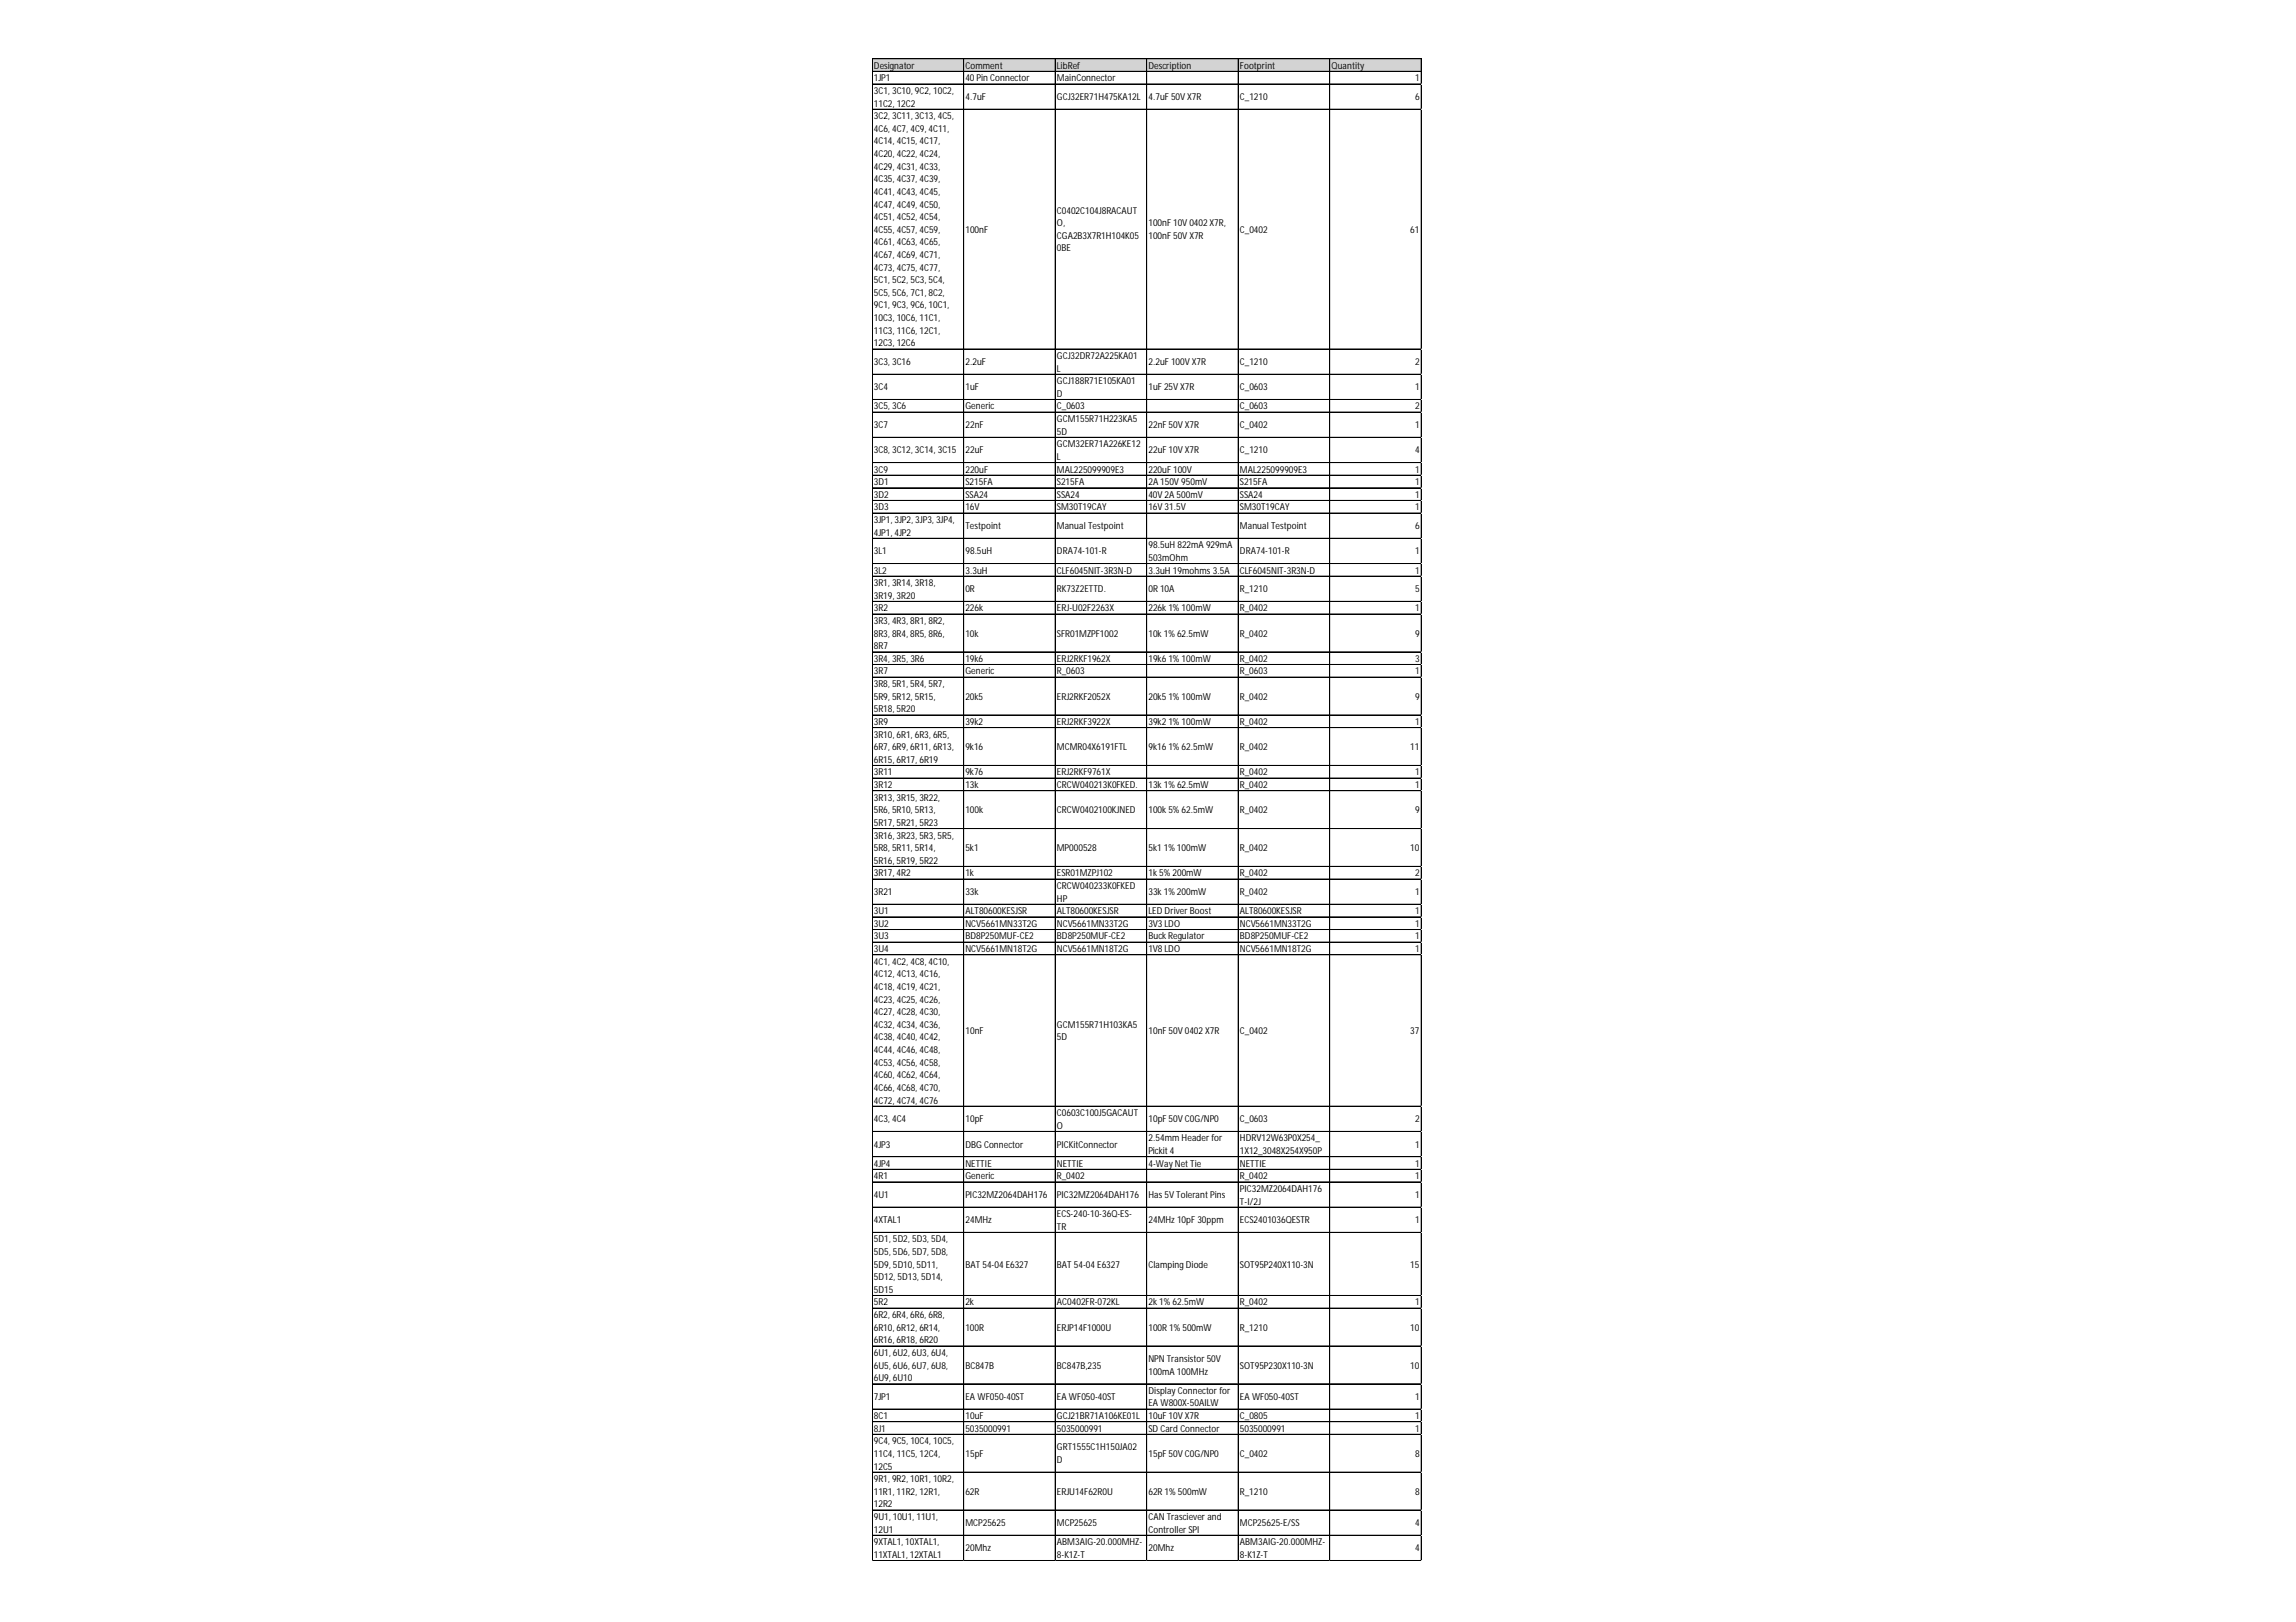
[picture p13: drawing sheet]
<svg xmlns="http://www.w3.org/2000/svg" width="297mm" height="210mm" viewBox="0 0 297 210" stroke-linecap="round" stroke-linejoin="round" font-family="sans-serif">
<defs><g id="words">
<g font-size="1.2">
<text x="113.1" y="8.9">Designator</text>
<text x="113.1" y="10.5">1JP1</text>
<text x="124.9" y="8.9">Comment</text>
<text x="124.9" y="10.5">40 Pin Connector</text>
<text x="136.7" y="8.9">LibRef</text>
<text x="136.7" y="10.5">MainConnector</text>
<text x="148.6" y="8.9">Description</text>
<text x="160.4" y="8.9">Footprint</text>
<text x="172.2" y="8.9">Quantity</text>
<text x="183.1" y="10.5">1</text>
<text x="113.1" y="12.2">3C1, 3C10, 9C2, 10C2,</text>
<text x="113.1" y="13.8">11C2, 12C2</text>
<text x="113.1" y="15.4">3C2, 3C11, 3C13, 4C5,</text>
<text x="113.1" y="17.1">4C6, 4C7, 4C9, 4C11,</text>
<text x="124.9" y="12.9">4.7uF</text>
<text x="136.7" y="12.9">GCJ32ER71H475KA12L</text>
<text x="148.6" y="12.9">4.7uF 50V X7R</text>
<text x="160.4" y="12.9">C_1210</text>
<text x="183.1" y="12.9">6</text>
<text x="113.1" y="18.7">4C14, 4C15, 4C17,</text>
<text x="113.1" y="20.3">4C20, 4C22, 4C24,</text>
<text x="113.1" y="22">4C29, 4C31, 4C33,</text>
<text x="113.1" y="23.6">4C35, 4C37, 4C39,</text>
<text x="113.1" y="25.2">4C41, 4C43, 4C45,</text>
<text x="113.1" y="26.9">4C47, 4C49, 4C50,</text>
<text x="113.1" y="28.5">4C51, 4C52, 4C54,</text>
<text x="136.7" y="27.6">C0402C104J8RACAUT</text>
<text x="136.7" y="29.3">O,</text>
<text x="148.6" y="29.3">100nF 10V 0402 X7R,</text>
<text x="113.1" y="30.1">4C55, 4C57, 4C59,</text>
<text x="113.1" y="31.8">4C61, 4C63, 4C65,</text>
<text x="113.1" y="33.4">4C67, 4C69, 4C71,</text>
<text x="113.1" y="35">4C73, 4C75, 4C77,</text>
<text x="124.9" y="30.1">100nF</text>
<text x="136.7" y="30.9">CGA2B3X7R1H104K05</text>
<text x="136.7" y="32.5">0BE</text>
<text x="148.6" y="30.9">100nF 50V X7R</text>
<text x="160.4" y="30.1">C_0402</text>
<text x="182.5" y="30.1">61</text>
<text x="113.1" y="36.7">5C1, 5C2, 5C3, 5C4,</text>
<text x="113.1" y="38.3">5C5, 5C6, 7C1, 8C2,</text>
<text x="113.1" y="39.9">9C1, 9C3, 9C6, 10C1,</text>
<text x="113.1" y="41.6">10C3, 10C6, 11C1,</text>
<text x="113.1" y="43.2">11C3, 11C6, 12C1,</text>
<text x="113.1" y="44.8">12C3, 12C6</text>
<text x="113.1" y="47.2">3C3, 3C16</text>
<text x="124.9" y="47.2">2.2uF</text>
<text x="136.7" y="46.5">GCJ32DR72A225KA01</text>
<text x="148.6" y="47.2">2.2uF 100V X7R</text>
<text x="160.4" y="47.2">C_1210</text>
<text x="183.1" y="47.2">2</text>
<text x="113.1" y="50.5">3C4</text>
<text x="113.1" y="53">3C5, 3C6</text>
<text x="124.9" y="50.5">1uF</text>
<text x="124.9" y="53">Generic</text>
<text x="136.7" y="48.1">L</text>
<text x="136.7" y="49.7">GCJ188R71E105KA01</text>
<text x="136.7" y="51.4">D</text>
<text x="136.7" y="53">C_0603</text>
<text x="148.6" y="50.5">1uF 25V X7R</text>
<text x="160.4" y="50.5">C_0603</text>
<text x="160.4" y="53">C_0603</text>
<text x="183.1" y="50.5">1</text>
<text x="183.1" y="53">2</text>
<text x="113.1" y="55.4">3C7</text>
<text x="113.1" y="58.7">3C8, 3C12, 3C14, 3C15</text>
<text x="124.9" y="55.4">22nF</text>
<text x="124.9" y="58.7">22uF</text>
<text x="136.7" y="54.6">GCM155R71H223KA5</text>
<text x="136.7" y="56.3">5D</text>
<text x="136.7" y="57.9">GCM32ER71A226KE12</text>
<text x="136.7" y="59.5">L</text>
<text x="148.6" y="55.4">22nF 50V X7R</text>
<text x="148.6" y="58.7">22uF 10V X7R</text>
<text x="160.4" y="55.4">C_0402</text>
<text x="160.4" y="58.7">C_1210</text>
<text x="183.1" y="55.4">1</text>
<text x="183.1" y="58.7">4</text>
<text x="113.1" y="61.2">3C9</text>
<text x="113.1" y="62.8">3D1</text>
<text x="113.1" y="64.4">3D2</text>
<text x="124.9" y="61.2">220uF</text>
<text x="124.9" y="62.8">S215FA</text>
<text x="124.9" y="64.4">SSA24</text>
<text x="136.7" y="61.2">MAL225099909E3</text>
<text x="136.7" y="62.8">S215FA</text>
<text x="136.7" y="64.4">SSA24</text>
<text x="148.6" y="61.2">220uF 100V</text>
<text x="148.6" y="62.8">2A 150V 950mV</text>
<text x="148.6" y="64.4">40V 2A 500mV</text>
<text x="160.4" y="61.2">MAL225099909E3</text>
<text x="160.4" y="62.8">S215FA</text>
<text x="160.4" y="64.4">SSA24</text>
<text x="183.1" y="61.2">1</text>
<text x="183.1" y="62.8">1</text>
<text x="183.1" y="64.4">1</text>
<text x="113.1" y="66.1">3D3</text>
<text x="113.1" y="67.7">3JP1, 3JP2, 3JP3, 3JP4,</text>
<text x="113.1" y="69.3">4JP1, 4JP2</text>
<text x="113.1" y="71.7">3L1</text>
<text x="124.9" y="66.1">16V</text>
<text x="124.9" y="68.5">Testpoint</text>
<text x="124.9" y="71.7">98.5uH</text>
<text x="136.7" y="66.1">SM30T19CAY</text>
<text x="136.7" y="68.5">Manual Testpoint</text>
<text x="136.7" y="71.7">DRA74-101-R</text>
<text x="148.6" y="66.1">16V 31.5V</text>
<text x="148.6" y="71">98.5uH 822mA 929mA</text>
<text x="160.4" y="66.1">SM30T19CAY</text>
<text x="160.4" y="68.5">Manual Testpoint</text>
<text x="160.4" y="71.7">DRA74-101-R</text>
<text x="183.1" y="66.1">1</text>
<text x="183.1" y="68.5">6</text>
<text x="183.1" y="71.7">1</text>
<text x="113.1" y="74.2">3L2</text>
<text x="113.1" y="75.9">3R1, 3R14, 3R18,</text>
<text x="113.1" y="77.5">3R19, 3R20</text>
<text x="124.9" y="74.2">3.3uH</text>
<text x="124.9" y="76.6">0R</text>
<text x="136.7" y="74.2">CLF6045NIT-3R3N-D</text>
<text x="136.7" y="76.6">RK73Z2ETTD.</text>
<text x="148.6" y="72.6">503mOhm</text>
<text x="148.6" y="74.2">3.3uH 19mohms3.5A</text>
<text x="148.6" y="76.6">0R 10A</text>
<text x="160.4" y="74.2">CLF6045NIT-3R3N-D</text>
<text x="160.4" y="76.6">R_1210</text>
<text x="183.1" y="74.2">1</text>
<text x="183.1" y="76.6">5</text>
<text x="113.1" y="79.1">3R2</text>
<text x="113.1" y="80.8">3R3, 4R3, 8R1, 8R2,</text>
<text x="113.1" y="82.4">8R3, 8R4, 8R5, 8R6,</text>
<text x="124.9" y="79.1">226k</text>
<text x="124.9" y="82.4">10k</text>
<text x="136.7" y="79.1">ERJ-U02F2263X</text>
<text x="136.7" y="82.4">SFR01MZPF1002</text>
<text x="148.6" y="79.1">226k 1% 100mW</text>
<text x="148.6" y="82.4">10k 1% 62.5mW</text>
<text x="160.4" y="79.1">R_0402</text>
<text x="160.4" y="82.4">R_0402</text>
<text x="183.1" y="79.1">1</text>
<text x="183.1" y="82.4">9</text>
<text x="113.1" y="84">8R7</text>
<text x="113.1" y="85.6">3R4, 3R5, 3R6</text>
<text x="113.1" y="87.3">3R7</text>
<text x="113.1" y="88.9">3R8, 5R1, 5R4, 5R7,</text>
<text x="124.9" y="85.6">19k6</text>
<text x="124.9" y="87.3">Generic</text>
<text x="136.7" y="85.6">ERJ2RKF1962X</text>
<text x="136.7" y="87.3">R_0603</text>
<text x="148.6" y="85.6">19k6 1% 100mW</text>
<text x="160.4" y="85.6">R_0402</text>
<text x="160.4" y="87.3">R_0603</text>
<text x="183.1" y="85.6">3</text>
<text x="183.1" y="87.3">1</text>
<text x="113.1" y="90.5">5R9, 5R12, 5R15,</text>
<text x="113.1" y="92.2">5R18, 5R20</text>
<text x="113.1" y="93.8">3R9</text>
<text x="113.1" y="95.4">3R10, 6R1, 6R3, 6R5,</text>
<text x="124.9" y="90.5">20k5</text>
<text x="124.9" y="93.8">39k2</text>
<text x="136.7" y="90.5">ERJ2RKF2052X</text>
<text x="136.7" y="93.8">ERJ2RKF3922X</text>
<text x="148.6" y="90.5">20k5 1% 100mW</text>
<text x="148.6" y="93.8">39k2 1% 100mW</text>
<text x="160.4" y="90.5">R_0402</text>
<text x="160.4" y="93.8">R_0402</text>
<text x="183.1" y="90.5">9</text>
<text x="183.1" y="93.8">1</text>
<text x="113.1" y="97.1">6R7, 6R9, 6R11, 6R13,</text>
<text x="113.1" y="98.7">6R15, 6R17, 6R19</text>
<text x="113.1" y="100.3">3R11</text>
<text x="113.1" y="102">3R12</text>
<text x="124.9" y="97.1">9k16</text>
<text x="124.9" y="100.3">9k76</text>
<text x="124.9" y="102">13k</text>
<text x="136.7" y="97.1">MCMR04X6191FTL</text>
<text x="136.7" y="100.3">ERJ2RKF9761X</text>
<text x="136.7" y="102">CRCW040213K0FKED.</text>
<text x="148.6" y="97.1">9k16 1% 62.5mW</text>
<text x="148.6" y="102">13k 1% 62.5mW</text>
<text x="160.4" y="97.1">R_0402</text>
<text x="160.4" y="100.3">R_0402</text>
<text x="160.4" y="102">R_0402</text>
<text x="182.5" y="97.1">11</text>
<text x="183.1" y="100.3">1</text>
<text x="183.1" y="102">1</text>
<text x="113.1" y="103.6">3R13, 3R15, 3R22,</text>
<text x="113.1" y="105.2">5R6, 5R10, 5R13,</text>
<text x="113.1" y="106.9">5R17, 5R21, 5R23</text>
<text x="124.9" y="105.2">100k</text>
<text x="136.7" y="105.2">CRCW0402100KJNED</text>
<text x="148.6" y="105.2">100k 5% 62.5mW</text>
<text x="160.4" y="105.2">R_0402</text>
<text x="183.1" y="105.2">9</text>
<text x="113.1" y="108.5">3R16, 3R23, 5R3, 5R5,</text>
<text x="113.1" y="110.1">5R8, 5R11, 5R14,</text>
<text x="113.1" y="111.8">5R16, 5R19, 5R22</text>
<text x="113.1" y="113.4">3R17, 4R2</text>
<text x="124.9" y="110.1">5k1</text>
<text x="124.9" y="113.4">1k</text>
<text x="136.7" y="110.1">MP000528</text>
<text x="136.7" y="113.4">ESR01MZPJ102</text>
<text x="148.6" y="110.1">5k1 1% 100mW</text>
<text x="148.6" y="113.4">1k 5% 200mW</text>
<text x="160.4" y="110.1">R_0402</text>
<text x="160.4" y="113.4">R_0402</text>
<text x="182.5" y="110.1">10</text>
<text x="183.1" y="113.4">2</text>
<text x="113.1" y="115.8">3R21</text>
<text x="113.1" y="118.3">3U1</text>
<text x="113.1" y="119.9">3U2</text>
<text x="124.9" y="115.8">33k</text>
<text x="124.9" y="118.3">ALT80600KESJSR</text>
<text x="124.9" y="119.9">NCV5661MN33T2G</text>
<text x="136.7" y="115">CRCW040233K0FKED</text>
<text x="136.7" y="116.7">HP</text>
<text x="136.7" y="118.3">ALT80600KESJSR</text>
<text x="136.7" y="119.9">NCV5661MN33T2G</text>
<text x="148.6" y="115.8">33k 1% 200mW</text>
<text x="148.6" y="118.3">LED Driver Boost</text>
<text x="148.6" y="119.9">3V3 LDO</text>
<text x="160.4" y="115.8">R_0402</text>
<text x="160.4" y="118.3">ALT80600KESJSR</text>
<text x="160.4" y="119.9">NCV5661MN33T2G</text>
<text x="183.1" y="115.8">1</text>
<text x="183.1" y="118.3">1</text>
<text x="183.1" y="119.9">1</text>
<text x="113.1" y="121.6">3U3</text>
<text x="113.1" y="123.2">3U4</text>
<text x="113.1" y="124.8">4C1, 4C2, 4C8, 4C10,</text>
<text x="124.9" y="121.6">BD8P250MUF-CE2</text>
<text x="124.9" y="123.2">NCV5661MN18T2G</text>
<text x="136.7" y="121.6">BD8P250MUF-CE2</text>
<text x="136.7" y="123.2">NCV5661MN18T2G</text>
<text x="148.6" y="121.6">Buck Regulator</text>
<text x="148.6" y="123.2">1V8 LDO</text>
<text x="160.4" y="121.6">BD8P250MUF-CE2</text>
<text x="160.4" y="123.2">NCV5661MN18T2G</text>
<text x="183.1" y="121.6">1</text>
<text x="183.1" y="123.2">1</text>
<text x="113.1" y="126.5">4C12, 4C13, 4C16,</text>
<text x="113.1" y="128.1">4C18, 4C19, 4C21,</text>
<text x="113.1" y="129.7">4C23, 4C25, 4C26,</text>
<text x="113.1" y="131.4">4C27, 4C28, 4C30,</text>
<text x="113.1" y="133">4C32, 4C34, 4C36,</text>
<text x="113.1" y="134.6">4C38, 4C40, 4C42,</text>
<text x="113.1" y="136.3">4C44, 4C46, 4C48,</text>
<text x="113.1" y="137.9">4C53, 4C56, 4C58,</text>
<text x="124.9" y="133.8">10nF</text>
<text x="136.7" y="133">GCM155R71H103KA5</text>
<text x="136.7" y="134.6">5D</text>
<text x="148.6" y="133.8">10nF 50V 0402 X7R</text>
<text x="160.4" y="133.8">C_0402</text>
<text x="182.5" y="133.8">37</text>
<text x="113.1" y="139.5">4C60, 4C62, 4C64,</text>
<text x="113.1" y="141.2">4C66, 4C68, 4C70,</text>
<text x="113.1" y="142.8">4C72, 4C74, 4C76</text>
<text x="113.1" y="145.2">4C3, 4C4</text>
<text x="113.1" y="148.5">4JP3</text>
<text x="124.9" y="145.2">10pF</text>
<text x="124.9" y="148.5">DBG Connector</text>
<text x="136.7" y="144.4">C0603C100J5GACAUT</text>
<text x="136.7" y="146.1">O</text>
<text x="136.7" y="148.5">PICKitConnector</text>
<text x="148.6" y="145.2">10pF 50V C0G/NP0</text>
<text x="148.6" y="147.7">2.54mm Header for</text>
<text x="148.6" y="149.3">Pickit4</text>
<text x="160.4" y="145.2">C_0603</text>
<text x="160.4" y="147.7">HDRV12W63P0X254_</text>
<text x="160.4" y="149.3">1X12_3048X254X950P</text>
<text x="183.1" y="145.2">2</text>
<text x="183.1" y="148.5">1</text>
<text x="113.1" y="151">4JP4</text>
<text x="113.1" y="152.6">4R1</text>
<text x="113.1" y="155">4U1</text>
<text x="124.9" y="151">NETTIE</text>
<text x="124.9" y="152.6">Generic</text>
<text x="124.9" y="155">PIC32MZ2064DAH176</text>
<text x="136.7" y="151">NETTIE</text>
<text x="136.7" y="152.6">R_0402</text>
<text x="136.7" y="155">PIC32MZ2064DAH176</text>
<text x="148.6" y="151">4-Way NetTie</text>
<text x="148.6" y="155">Has5V TolerantPins</text>
<text x="160.4" y="151">NETTIE</text>
<text x="160.4" y="152.6">R_0402</text>
<text x="160.4" y="154.2">PIC32MZ2064DAH176</text>
<text x="160.4" y="155.9">T-I/2J</text>
<text x="183.1" y="151">1</text>
<text x="183.1" y="152.6">1</text>
<text x="183.1" y="155">1</text>
<text x="113.1" y="158.3">4XTAL1</text>
<text x="113.1" y="160.8">5D1, 5D2, 5D3, 5D4,</text>
<text x="124.9" y="158.3">24MHz</text>
<text x="136.7" y="157.5">ECS-240-10-36Q-ES-</text>
<text x="136.7" y="159.1">TR</text>
<text x="148.6" y="158.3">24MHz 10pF 30ppm</text>
<text x="160.4" y="158.3">ECS2401036QESTR</text>
<text x="183.1" y="158.3">1</text>
<text x="113.1" y="162.4">5D5, 5D6, 5D7, 5D8,</text>
<text x="113.1" y="164">5D9, 5D10, 5D11,</text>
<text x="113.1" y="165.7">5D12, 5D13, 5D14,</text>
<text x="113.1" y="167.3">5D15</text>
<text x="124.9" y="164">BAT 54-04 E6327</text>
<text x="136.7" y="164">BAT 54-04 E6327</text>
<text x="148.6" y="164">Clamping Diode</text>
<text x="160.4" y="164">SOT95P240X110-3N</text>
<text x="182.5" y="164">15</text>
<text x="113.1" y="168.9">5R2</text>
<text x="113.1" y="170.6">6R2, 6R4, 6R6, 6R8,</text>
<text x="113.1" y="172.2">6R10, 6R12, 6R14,</text>
<text x="113.1" y="173.8">6R16, 6R18, 6R20</text>
<text x="124.9" y="168.9">2k</text>
<text x="124.9" y="172.2">100R</text>
<text x="136.7" y="168.9">AC0402FR-072KL</text>
<text x="136.7" y="172.2">ERJP14F1000U</text>
<text x="148.6" y="168.9">2k 1% 62.5mW</text>
<text x="148.6" y="172.2">100R 1% 500mW</text>
<text x="160.4" y="168.9">R_0402</text>
<text x="160.4" y="172.2">R_1210</text>
<text x="182.5" y="172.2">10</text>
<text x="183.1" y="168.9">1</text>
<text x="113.1" y="175.5">6U1, 6U2, 6U3, 6U4,</text>
<text x="113.1" y="177.1">6U5, 6U6, 6U7, 6U8,</text>
<text x="113.1" y="178.7">6U9, 6U10</text>
<text x="124.9" y="177.1">BC847B</text>
<text x="136.7" y="177.1">BC847B,235</text>
<text x="148.6" y="176.3">NPN Transistor 50V</text>
<text x="148.6" y="177.9">100mA 100MHz</text>
<text x="160.4" y="177.1">SOT95P230X110-3N</text>
<text x="182.5" y="177.1">10</text>
<text x="113.1" y="181.2">7JP1</text>
<text x="113.1" y="183.6">8C1</text>
<text x="113.1" y="185.3">8J1</text>
<text x="124.9" y="181.2">EA WF050-40ST</text>
<text x="124.9" y="183.6">10uF</text>
<text x="124.9" y="185.3">5035000991</text>
<text x="136.7" y="181.2">EA WF050-40ST</text>
<text x="136.7" y="183.6">GCJ21BR71A106KE01L</text>
<text x="136.7" y="185.3">5035000991</text>
<text x="148.6" y="180.4">Display Connector for</text>
<text x="148.6" y="182">EA W800X-50AILW</text>
<text x="148.6" y="183.6">10uF 10V X7R</text>
<text x="148.6" y="185.3">SD Card Connector</text>
<text x="160.4" y="181.2">EA WF050-40ST</text>
<text x="160.4" y="183.6">C_0805</text>
<text x="160.4" y="185.3">5035000991</text>
<text x="183.1" y="181.2">1</text>
<text x="183.1" y="183.6">1</text>
<text x="183.1" y="185.3">1</text>
<text x="113.1" y="186.9">9C4, 9C5, 10C4, 10C5,</text>
<text x="113.1" y="188.5">11C4, 11C5, 12C4,</text>
<text x="113.1" y="190.2">12C5</text>
<text x="113.1" y="191.8">9R1, 9R2, 10R1, 10R2,</text>
<text x="124.9" y="188.5">15pF</text>
<text x="136.7" y="187.7">GRT1555C1H150JA02</text>
<text x="136.7" y="189.3">D</text>
<text x="148.6" y="188.5">15pF 50V C0G/NP0</text>
<text x="160.4" y="188.5">C_0402</text>
<text x="183.1" y="188.5">8</text>
<text x="113.1" y="193.4">11R1, 11R2, 12R1,</text>
<text x="113.1" y="195.1">12R2</text>
<text x="113.1" y="196.7">9U1, 10U1, 11U1,</text>
<text x="124.9" y="193.4">62R</text>
<text x="124.9" y="197.5">MCP25625</text>
<text x="136.7" y="193.4">ERJU14F62R0U</text>
<text x="136.7" y="197.5">MCP25625</text>
<text x="148.6" y="193.4">62R 1% 500mW</text>
<text x="148.6" y="196.7">CAN Trasciever and</text>
<text x="160.4" y="193.4">R_1210</text>
<text x="160.4" y="197.5">MCP25625-E/SS</text>
<text x="183.1" y="193.4">8</text>
<text x="183.1" y="197.5">4</text>
<text x="113.1" y="198.3">12U1</text>
<text x="113.1" y="200">9XTAL1, 10XTAL1,</text>
<text x="113.1" y="201.6">11XTAL1, 12XTAL1</text>
<text x="124.9" y="200.8">20Mhz</text>
<text x="136.7" y="200">ABM3AIG-20.000MHZ-</text>
<text x="136.7" y="201.6">8-K1Z-T</text>
<text x="148.6" y="198.3">ControllerSPI</text>
<text x="148.6" y="200.8">20Mhz</text>
<text x="160.4" y="200">ABM3AIG-20.000MHZ-</text>
<text x="160.4" y="201.6">8-K1Z-T</text>
<text x="183.1" y="200.8">4</text>
</g>
</g></defs>
<path d="M112.8 7.6h71.2v1.7h-71.2z" fill="#d3d3d3"/>
<g fill="none" stroke="#000" stroke-width=".13">
<path d="M112.8 7.6l.1 194.4M112.9 7.6h71M112.9 9.2h71M112.9 9.3h71M112.9 10.9h71M112.9 14.1h71M112.9 14.2h71M124.7 7.7v194.3M136.5 7.7v194.3M148.3 7.7l.1 194.3M160.2 7.7v194.3M172 7.7v194.3"/>
<path d="M183.9 7.7v194.3M112.9 45.2h71M112.9 48.4h71M112.9 48.5h71M112.9 51.7h71M112.9 53.3h71M112.9 53.4h71M112.9 56.6h71M112.9 59.9h71M112.9 61.5h71M112.9 63.1h71M112.9 63.2h71"/>
<path d="M112.9 64.8h71M112.9 66.4h71M112.9 69.7h71M112.9 72.9h71M112.9 73h71M112.9 74.6h71M112.9 77.8h71M112.9 77.9h71M112.9 79.5h71M112.9 84.4h71M112.9 86h71M112.9 87.6h71"/>
<path d="M112.9 87.7h71M112.9 92.5h71M112.9 92.6h71M112.9 94.2h71M112.9 99.1h71M112.9 100.7h71M112.9 102.3h71M112.9 102.4h71M112.9 107.2h71M112.9 112.1h71M112.9 113.8h71M112.9 117h71"/>
<path d="M112.9 118.7h71M112.9 120.3h71M112.9 121.9h71M112.9 123.6h71M112.9 143.2h71M112.9 146.4h71M112.9 149.7h71M112.9 151.3h71M112.9 152.9h71M112.9 153h71M112.9 156.2h71M112.9 159.5h71"/>
<path d="M112.9 167.6h71M112.9 167.7h71M112.9 169.3h71M112.9 174.2h71M112.9 179.1h71M112.9 182.3h71M112.9 182.4h71M112.9 184h71M112.9 185.6h71M112.9 190.5h71M112.9 195.4h71M112.9 198.7h71"/>
<path d="M112.9 201.9h71M112.9 202h71"/>
</g>
<path d="M112.8 202v.1" fill="none" stroke="#d4d4d4" stroke-width=".13"/>
<path d="M112.8 202l.1 .1z" fill="#d4d4d4"/>
<path d="M124.7 202v.1" fill="none" stroke="#d4d4d4" stroke-width=".13"/>
<path d="M124.7 202v.1z" fill="#d4d4d4"/>
<path d="M136.5 202v.1" fill="none" stroke="#d4d4d4" stroke-width=".13"/>
<path d="M136.5 202l.1 .1z" fill="#d4d4d4"/>
<path d="M148.3 202v.1" fill="none" stroke="#d4d4d4" stroke-width=".13"/>
<path d="M148.3 202l.1 .1z" fill="#d4d4d4"/>
<path d="M160.2 202v.1" fill="none" stroke="#d4d4d4" stroke-width=".13"/>
<path d="M160.2 202v.1z" fill="#d4d4d4"/>
<path d="M172 202v.1" fill="none" stroke="#d4d4d4" stroke-width=".13"/>
<path d="M172 202l.1 .1z" fill="#d4d4d4"/>
<path d="M183.9 202v.1" fill="none" stroke="#d4d4d4" stroke-width=".13"/>
<path d="M183.9 202v.1z" fill="#d4d4d4"/>
<path d="M183.9 10.9h.1" fill="none" stroke="#d4d4d4" stroke-width=".13"/>
<path d="M183.9 10.9h.1z" fill="#d4d4d4"/>
<path d="M183.9 14.1h.1" fill="none" stroke="#d4d4d4" stroke-width=".13"/>
<path d="M183.9 14.1l.1 .1z" fill="#d4d4d4"/>
<path d="M183.9 45.2h.1" fill="none" stroke="#d4d4d4" stroke-width=".13"/>
<path d="M183.9 45.2h.1z" fill="#d4d4d4"/>
<path d="M183.9 48.4h.1" fill="none" stroke="#d4d4d4" stroke-width=".13"/>
<path d="M183.9 48.4l.1 .1z" fill="#d4d4d4"/>
<path d="M183.9 51.7h.1" fill="none" stroke="#d4d4d4" stroke-width=".13"/>
<path d="M183.9 51.7l.1 .1z" fill="#d4d4d4"/>
<path d="M183.9 53.3h.1" fill="none" stroke="#d4d4d4" stroke-width=".13"/>
<path d="M183.9 53.3l.1 .1z" fill="#d4d4d4"/>
<path d="M183.9 56.6h.1" fill="none" stroke="#d4d4d4" stroke-width=".13"/>
<path d="M183.9 56.6l.1 .1z" fill="#d4d4d4"/>
<path d="M183.9 59.9h.1" fill="none" stroke="#d4d4d4" stroke-width=".13"/>
<path d="M183.9 59.9h.1z" fill="#d4d4d4"/>
<path d="M183.9 61.5h.1" fill="none" stroke="#d4d4d4" stroke-width=".13"/>
<path d="M183.9 61.5l.1 .1z" fill="#d4d4d4"/>
<path d="M183.9 63.1h.1" fill="none" stroke="#d4d4d4" stroke-width=".13"/>
<path d="M183.9 63.1l.1 .1z" fill="#d4d4d4"/>
<path d="M183.9 64.8h.1" fill="none" stroke="#d4d4d4" stroke-width=".13"/>
<path d="M183.9 64.8h.1z" fill="#d4d4d4"/>
<path d="M183.9 66.4h.1" fill="none" stroke="#d4d4d4" stroke-width=".13"/>
<path d="M183.9 66.4h.1z" fill="#d4d4d4"/>
<path d="M183.9 69.7h.1" fill="none" stroke="#d4d4d4" stroke-width=".13"/>
<path d="M183.9 69.7h.1z" fill="#d4d4d4"/>
<path d="M183.9 72.9h.1" fill="none" stroke="#d4d4d4" stroke-width=".13"/>
<path d="M183.9 72.9l.1 .1z" fill="#d4d4d4"/>
<path d="M183.9 74.6h.1" fill="none" stroke="#d4d4d4" stroke-width=".13"/>
<path d="M183.9 74.6h.1z" fill="#d4d4d4"/>
<path d="M183.9 77.8h.1" fill="none" stroke="#d4d4d4" stroke-width=".13"/>
<path d="M183.9 77.8l.1 .1z" fill="#d4d4d4"/>
<path d="M183.9 79.5h.1" fill="none" stroke="#d4d4d4" stroke-width=".13"/>
<path d="M183.9 79.5h.1z" fill="#d4d4d4"/>
<path d="M183.9 84.4h.1" fill="none" stroke="#d4d4d4" stroke-width=".13"/>
<path d="M183.9 84.4h.1z" fill="#d4d4d4"/>
<path d="M183.9 86h.1" fill="none" stroke="#d4d4d4" stroke-width=".13"/>
<path d="M183.9 86h.1z" fill="#d4d4d4"/>
<path d="M183.9 87.6h.1" fill="none" stroke="#d4d4d4" stroke-width=".13"/>
<path d="M183.9 87.6l.1 .1z" fill="#d4d4d4"/>
<path d="M183.9 92.5h.1" fill="none" stroke="#d4d4d4" stroke-width=".13"/>
<path d="M183.9 92.5l.1 .1z" fill="#d4d4d4"/>
<path d="M183.9 94.2h.1" fill="none" stroke="#d4d4d4" stroke-width=".13"/>
<path d="M183.9 94.2h.1z" fill="#d4d4d4"/>
<path d="M183.9 99.1h.1" fill="none" stroke="#d4d4d4" stroke-width=".13"/>
<path d="M183.9 99.1h.1z" fill="#d4d4d4"/>
<path d="M183.9 100.7h.1" fill="none" stroke="#d4d4d4" stroke-width=".13"/>
<path d="M183.9 100.7h.1z" fill="#d4d4d4"/>
<path d="M183.9 102.3h.1" fill="none" stroke="#d4d4d4" stroke-width=".13"/>
<path d="M183.9 102.3l.1 .1z" fill="#d4d4d4"/>
<path d="M183.9 107.2h.1" fill="none" stroke="#d4d4d4" stroke-width=".13"/>
<path d="M183.9 107.2l.1 .1z" fill="#d4d4d4"/>
<path d="M183.9 112.1h.1" fill="none" stroke="#d4d4d4" stroke-width=".13"/>
<path d="M183.9 112.1l.1 .1z" fill="#d4d4d4"/>
<path d="M183.9 113.8h.1" fill="none" stroke="#d4d4d4" stroke-width=".13"/>
<path d="M183.9 113.8h.1z" fill="#d4d4d4"/>
<path d="M183.9 117h.1" fill="none" stroke="#d4d4d4" stroke-width=".13"/>
<path d="M183.9 117l.1 .1z" fill="#d4d4d4"/>
<path d="M183.9 118.7h.1" fill="none" stroke="#d4d4d4" stroke-width=".13"/>
<path d="M183.9 118.7h.1z" fill="#d4d4d4"/>
<path d="M183.9 120.3h.1" fill="none" stroke="#d4d4d4" stroke-width=".13"/>
<path d="M183.9 120.3h.1z" fill="#d4d4d4"/>
<path d="M183.9 121.9h.1" fill="none" stroke="#d4d4d4" stroke-width=".13"/>
<path d="M183.9 121.9l.1 .1z" fill="#d4d4d4"/>
<path d="M183.9 123.6h.1" fill="none" stroke="#d4d4d4" stroke-width=".13"/>
<path d="M183.9 123.6h.1z" fill="#d4d4d4"/>
<path d="M183.9 143.2h.1" fill="none" stroke="#d4d4d4" stroke-width=".13"/>
<path d="M183.9 143.2h.1z" fill="#d4d4d4"/>
<path d="M183.9 146.4h.1" fill="none" stroke="#d4d4d4" stroke-width=".13"/>
<path d="M183.9 146.4l.1 .1z" fill="#d4d4d4"/>
<path d="M183.9 149.7h.1" fill="none" stroke="#d4d4d4" stroke-width=".13"/>
<path d="M183.9 149.7h.1z" fill="#d4d4d4"/>
<path d="M183.9 151.3h.1" fill="none" stroke="#d4d4d4" stroke-width=".13"/>
<path d="M183.9 151.3l.1 .1z" fill="#d4d4d4"/>
<path d="M183.9 152.9h.1" fill="none" stroke="#d4d4d4" stroke-width=".13"/>
<path d="M183.9 152.9l.1 .1z" fill="#d4d4d4"/>
<path d="M183.9 156.2h.1" fill="none" stroke="#d4d4d4" stroke-width=".13"/>
<path d="M183.9 156.2l.1 .1z" fill="#d4d4d4"/>
<path d="M183.9 159.5h.1" fill="none" stroke="#d4d4d4" stroke-width=".13"/>
<path d="M183.9 159.5h.1z" fill="#d4d4d4"/>
<path d="M183.9 167.6h.1" fill="none" stroke="#d4d4d4" stroke-width=".13"/>
<path d="M183.9 167.6l.1 .1z" fill="#d4d4d4"/>
<path d="M183.9 169.3h.1" fill="none" stroke="#d4d4d4" stroke-width=".13"/>
<path d="M183.9 169.3h.1z" fill="#d4d4d4"/>
<path d="M183.9 174.2h.1" fill="none" stroke="#d4d4d4" stroke-width=".13"/>
<path d="M183.9 174.2h.1z" fill="#d4d4d4"/>
<path d="M183.9 179.1h.1" fill="none" stroke="#d4d4d4" stroke-width=".13"/>
<path d="M183.9 179.1h.1z" fill="#d4d4d4"/>
<path d="M183.9 182.3h.1" fill="none" stroke="#d4d4d4" stroke-width=".13"/>
<path d="M183.9 182.3l.1 .1z" fill="#d4d4d4"/>
<path d="M183.9 184h.1" fill="none" stroke="#d4d4d4" stroke-width=".13"/>
<path d="M183.9 184h.1z" fill="#d4d4d4"/>
<path d="M183.9 185.6h.1" fill="none" stroke="#d4d4d4" stroke-width=".13"/>
<path d="M183.9 185.6l.1 .1z" fill="#d4d4d4"/>
<path d="M183.9 190.5h.1" fill="none" stroke="#d4d4d4" stroke-width=".13"/>
<path d="M183.9 190.5l.1 .1z" fill="#d4d4d4"/>
<path d="M183.9 195.4h.1" fill="none" stroke="#d4d4d4" stroke-width=".13"/>
<path d="M183.9 195.4l.1 .1z" fill="#d4d4d4"/>
<path d="M183.9 198.7h.1" fill="none" stroke="#d4d4d4" stroke-width=".13"/>
<path d="M183.9 198.7h.1z" fill="#d4d4d4"/>
<path d="M183.9 201.9h.1" fill="none" stroke="#d4d4d4" stroke-width=".13"/>
<path d="M183.9 201.9l.1 .1z" fill="#d4d4d4"/>
<use href="#words"/>
</svg>
